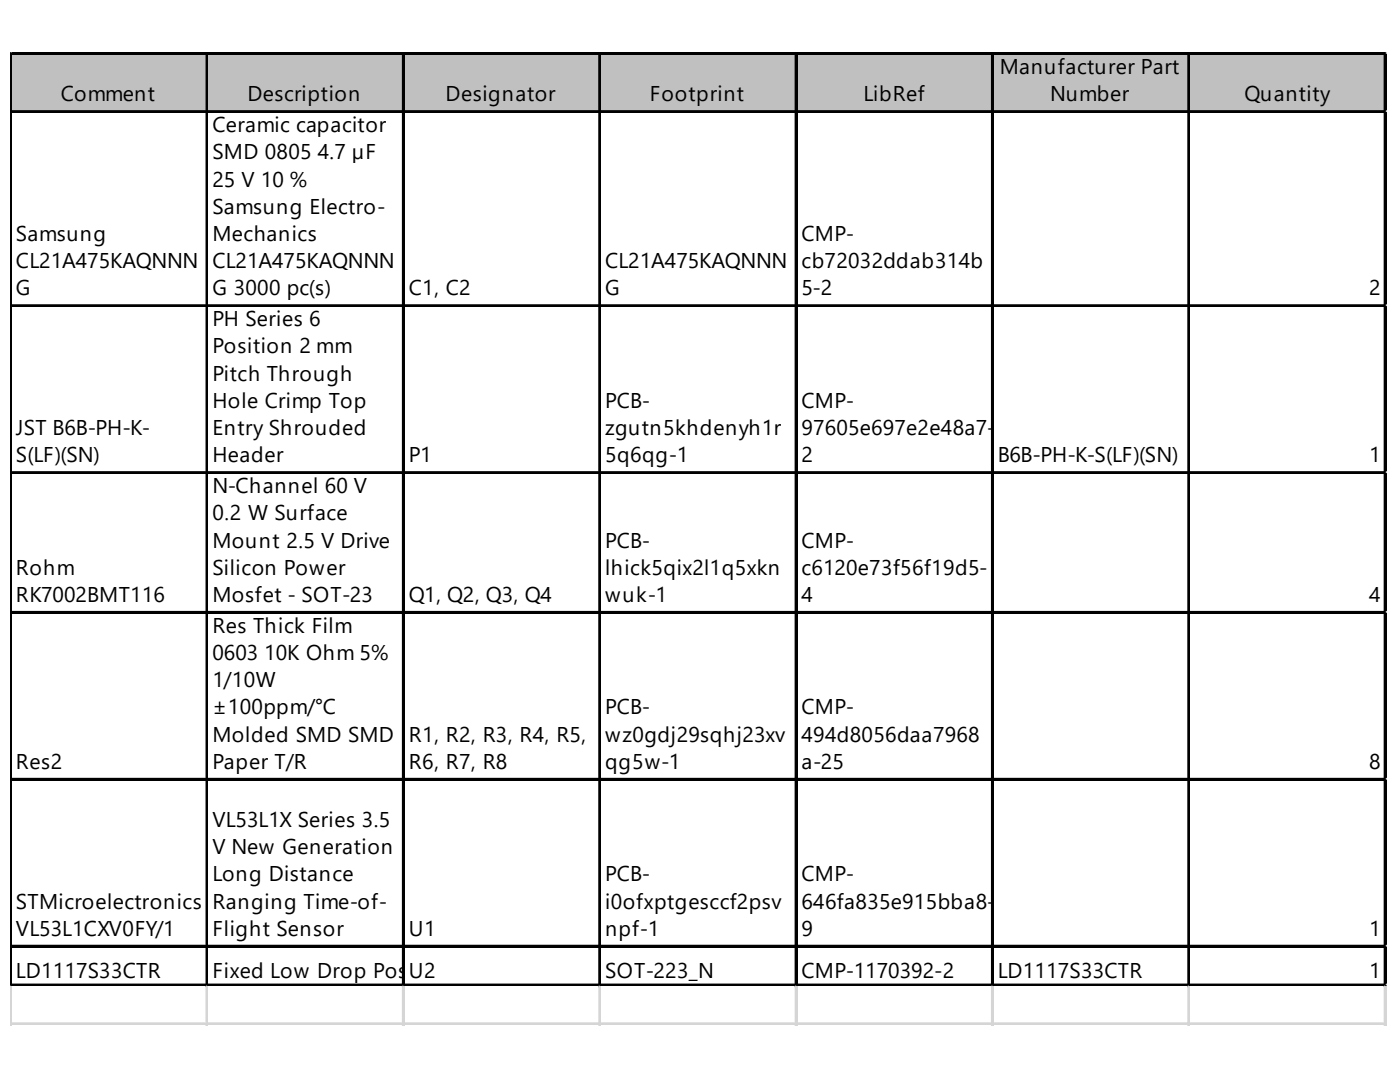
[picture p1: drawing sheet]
<svg xmlns="http://www.w3.org/2000/svg" width="279mm" height="216mm" viewBox="0 0 279 216" stroke-linecap="round" stroke-linejoin="round" font-family="sans-serif">
<defs><g id="words">
<g font-size="4.3">
<text x="199.5" y="14.8">Manufacturer Part</text>
<text x="12.1" y="20.2">Comment</text>
<text x="49.4" y="20.2">Description</text>
<text x="88.9" y="20.2">Designator</text>
<text x="129.7" y="20.2">Footprint</text>
<text x="172.4" y="20.2">LibRef</text>
<text x="209.6" y="20.2">Number</text>
<text x="248.4" y="20.2">Quantity</text>
<text x="42.4" y="26.4">Ceramic capacitor</text>
<text x="42.4" y="31.8">SMD 0805 4.7 µF</text>
<text x="42.4" y="37.2">25 V 10 %</text>
<text x="42.4" y="42.6">Samsung Electro-</text>
<text x="3.2" y="48.1">Samsung</text>
<text x="3.2" y="53.5">CL21A475KAQNNN</text>
<text x="42.4" y="48.1">Mechanics</text>
<text x="42.4" y="53.5">CL21A475KAQNNN</text>
<text x="120.8" y="53.5">CL21A475KAQNNN</text>
<text x="159.9" y="48.1">CMP-</text>
<text x="159.9" y="53.5">cb72032ddab314b</text>
<text x="3.2" y="58.9">G</text>
<text x="42.4" y="58.9">G 3000 pc(s)</text>
<text x="81.6" y="58.9">C1, C2</text>
<text x="120.8" y="58.9">G</text>
<text x="159.9" y="58.9">5-2</text>
<text x="273.2" y="58.9">2</text>
<text x="42.4" y="65.1">PH Series 6</text>
<text x="42.4" y="70.5">Position 2 mm</text>
<text x="42.4" y="76">Pitch Through</text>
<text x="42.4" y="81.4">Hole Crimp Top</text>
<text x="120.8" y="81.4">PCB-</text>
<text x="159.9" y="81.4">CMP-</text>
<text x="3.2" y="86.8">JST B6B-PH-K-</text>
<text x="42.4" y="86.8">Entry Shrouded</text>
<text x="120.8" y="86.8">zgutn5khdenyh1r</text>
<text x="159.9" y="86.8">97605e697e2e48a7-</text>
<text x="3.2" y="92.2">S(LF)(SN)</text>
<text x="42.4" y="92.2">Header</text>
<text x="81.6" y="92.2">P1</text>
<text x="120.8" y="92.2">5q6qg-1</text>
<text x="159.9" y="92.2">2</text>
<text x="199.1" y="92.2">B6B-PH-K-S(LF)(SN)</text>
<text x="273.2" y="92.2">1</text>
<text x="42.4" y="98.4">N-Channel 60 V</text>
<text x="42.4" y="103.8">0.2 W Surface</text>
<text x="42.4" y="109.3">Mount 2.5 V Drive</text>
<text x="120.8" y="109.3">PCB-</text>
<text x="159.9" y="109.3">CMP-</text>
<text x="3.2" y="114.7">Rohm</text>
<text x="42.4" y="114.7">Silicon Power</text>
<text x="120.8" y="114.7">lhick5qix2l1q5xkn</text>
<text x="159.9" y="114.7">c6120e73f56f19d5-</text>
<text x="3.2" y="120.1">RK7002BMT116</text>
<text x="42.4" y="120.1">Mosfet - SOT-23</text>
<text x="81.6" y="120.1">Q1, Q2, Q3, Q4</text>
<text x="120.8" y="120.1">wuk-1</text>
<text x="159.9" y="120.1">4</text>
<text x="273.2" y="120.1">4</text>
<text x="42.4" y="126.3">Res Thick Film</text>
<text x="42.4" y="131.7">0603 10K Ohm 5%</text>
<text x="42.4" y="137.1">1/10W</text>
<text x="42.4" y="142.6">±100ppm/°C</text>
<text x="120.8" y="142.6">PCB-</text>
<text x="159.9" y="142.6">CMP-</text>
<text x="42.4" y="148">Molded SMD SMD</text>
<text x="81.6" y="148">R1, R2, R3, R4, R5,</text>
<text x="120.8" y="148">wz0gdj29sqhj23xv</text>
<text x="159.9" y="148">494d8056daa7968</text>
<text x="3.2" y="153.4">Res2</text>
<text x="42.4" y="153.4">Paper T/R</text>
<text x="81.6" y="153.4">R6, R7, R8</text>
<text x="120.8" y="153.4">qg5w-1</text>
<text x="159.9" y="153.4">a-25</text>
<text x="273.2" y="153.4">8</text>
<text x="42.4" y="165">VL53L1X Series 3.5</text>
<text x="42.4" y="170.5">V New Generation</text>
<text x="42.4" y="175.9">Long Distance</text>
<text x="120.8" y="175.9">PCB-</text>
<text x="159.9" y="175.9">CMP-</text>
<text x="3.2" y="181.3">STMicroelectronics</text>
<text x="42.4" y="181.3">Ranging Time-of-</text>
<text x="120.8" y="181.3">i0ofxptgesccf2psv</text>
<text x="159.9" y="181.3">646fa835e915bba8-</text>
<text x="3.2" y="186.7">VL53L1CXV0FY/1</text>
<text x="42.4" y="186.7">Flight Sensor</text>
<text x="81.6" y="186.7">U1</text>
<text x="120.8" y="186.7">npf-1</text>
<text x="159.9" y="186.7">9</text>
<text x="273.2" y="186.7">1</text>
<text x="3.2" y="195.2">LD1117S33CTR</text>
<text x="42.4" y="195.2">Fixed Low Drop Pos</text>
<text x="81.4" y="195.2">itive Voltage Regula</text>
<text x="81.6" y="195.2">U2</text>
<text x="120.8" y="195.2">Stor, 223_N</text>
<text x="123.1" y="195.2">OT-3.3V, 4-Pin SOT</text>
<text x="159.5" y="195.2">-223, Tape and</text>
<text x="159.9" y="195.2">CMP-1170392-2Reel</text>
<text x="199.1" y="195.2">LD1117S33CTR</text>
<text x="273.2" y="195.2">1</text>
</g>
</g></defs>
<path d="M2.4 10.9h274.3v11.7h-274.3z" fill="#c0c0c0"/>
<g fill="none" stroke="#000" stroke-width=".39">
<path d="M2 10.6v186.2M2.2 10.6v186.2M2.4 10.6h274.3M2.4 10.7h274.3M41.2 10.9v185.9M41.4 10.9v185.9M80.4 10.9v185.9M80.6 10.9v185.9M119.6 10.9v185.9M119.8 10.9v185.9M158.8 10.9v185.9M159 10.9v185.9"/>
<path d="M198 10.9v185.9M198.2 10.9v185.9M237.1 10.9v185.9M237.3 10.9v185.9M276.3 10.9v185.9M276.5 10.9v185.9M2.4 22.2h274.3M2.4 22.4h274.3M2.4 60.9h274.3M2.4 61.1h274.3M2.4 94.2h274.3M2.4 94.4h274.3"/>
<path d="M2.4 122.1h274.3M2.4 122.3h274.3M2.4 155.4h274.3M2.4 155.6h274.3M2.4 188.7h274.3M2.4 188.9h274.3M2.4 196.5h274.3M2.4 196.6h274.3"/>
</g>
<g fill="none" stroke="#d4d4d4" stroke-width=".39">
<path d="M276.7 10.6h.1M2 196.8v7.8M2.2 196.8v7.8M41.2 196.8v7.8M41.4 196.8v7.8M80.4 196.8v7.8M80.6 196.8v7.8M119.6 196.8v7.8M119.8 196.8v7.8M158.8 196.8v7.8M159 196.8v7.8M198 196.8v7.8"/>
<path d="M198.2 196.8v7.8M237.1 196.8v7.8M237.3 196.8v7.8M276.3 196.8v7.8M276.5 196.8v7.8"/>
</g>
<path d="M276.7 10.6l.1 .3z" fill="#d4d4d4"/>
<path d="M276.7 22.2h.1" fill="none" stroke="#d4d4d4" stroke-width=".39"/>
<path d="M276.7 22.2l.1 .4z" fill="#d4d4d4"/>
<path d="M276.7 60.9h.1" fill="none" stroke="#d4d4d4" stroke-width=".39"/>
<path d="M276.7 60.9l.1 .4z" fill="#d4d4d4"/>
<path d="M276.7 94.2h.1" fill="none" stroke="#d4d4d4" stroke-width=".39"/>
<path d="M276.7 94.2l.1 .4z" fill="#d4d4d4"/>
<path d="M276.7 122.1h.1" fill="none" stroke="#d4d4d4" stroke-width=".39"/>
<path d="M276.7 122.1l.1 .4z" fill="#d4d4d4"/>
<path d="M276.7 155.4h.1" fill="none" stroke="#d4d4d4" stroke-width=".39"/>
<path d="M276.7 155.4l.1 .4z" fill="#d4d4d4"/>
<path d="M276.7 188.7h.1" fill="none" stroke="#d4d4d4" stroke-width=".39"/>
<path d="M276.7 188.7l.1 .4z" fill="#d4d4d4"/>
<path d="M276.7 196.5h.1" fill="none" stroke="#d4d4d4" stroke-width=".39"/>
<path d="M276.7 196.5l.1 .3z" fill="#d4d4d4"/>
<path d="M2 204.2h274.8M2 204.4h274.8" fill="none" stroke="#d4d4d4" stroke-width=".39"/>
<use href="#words"/>
</svg>
